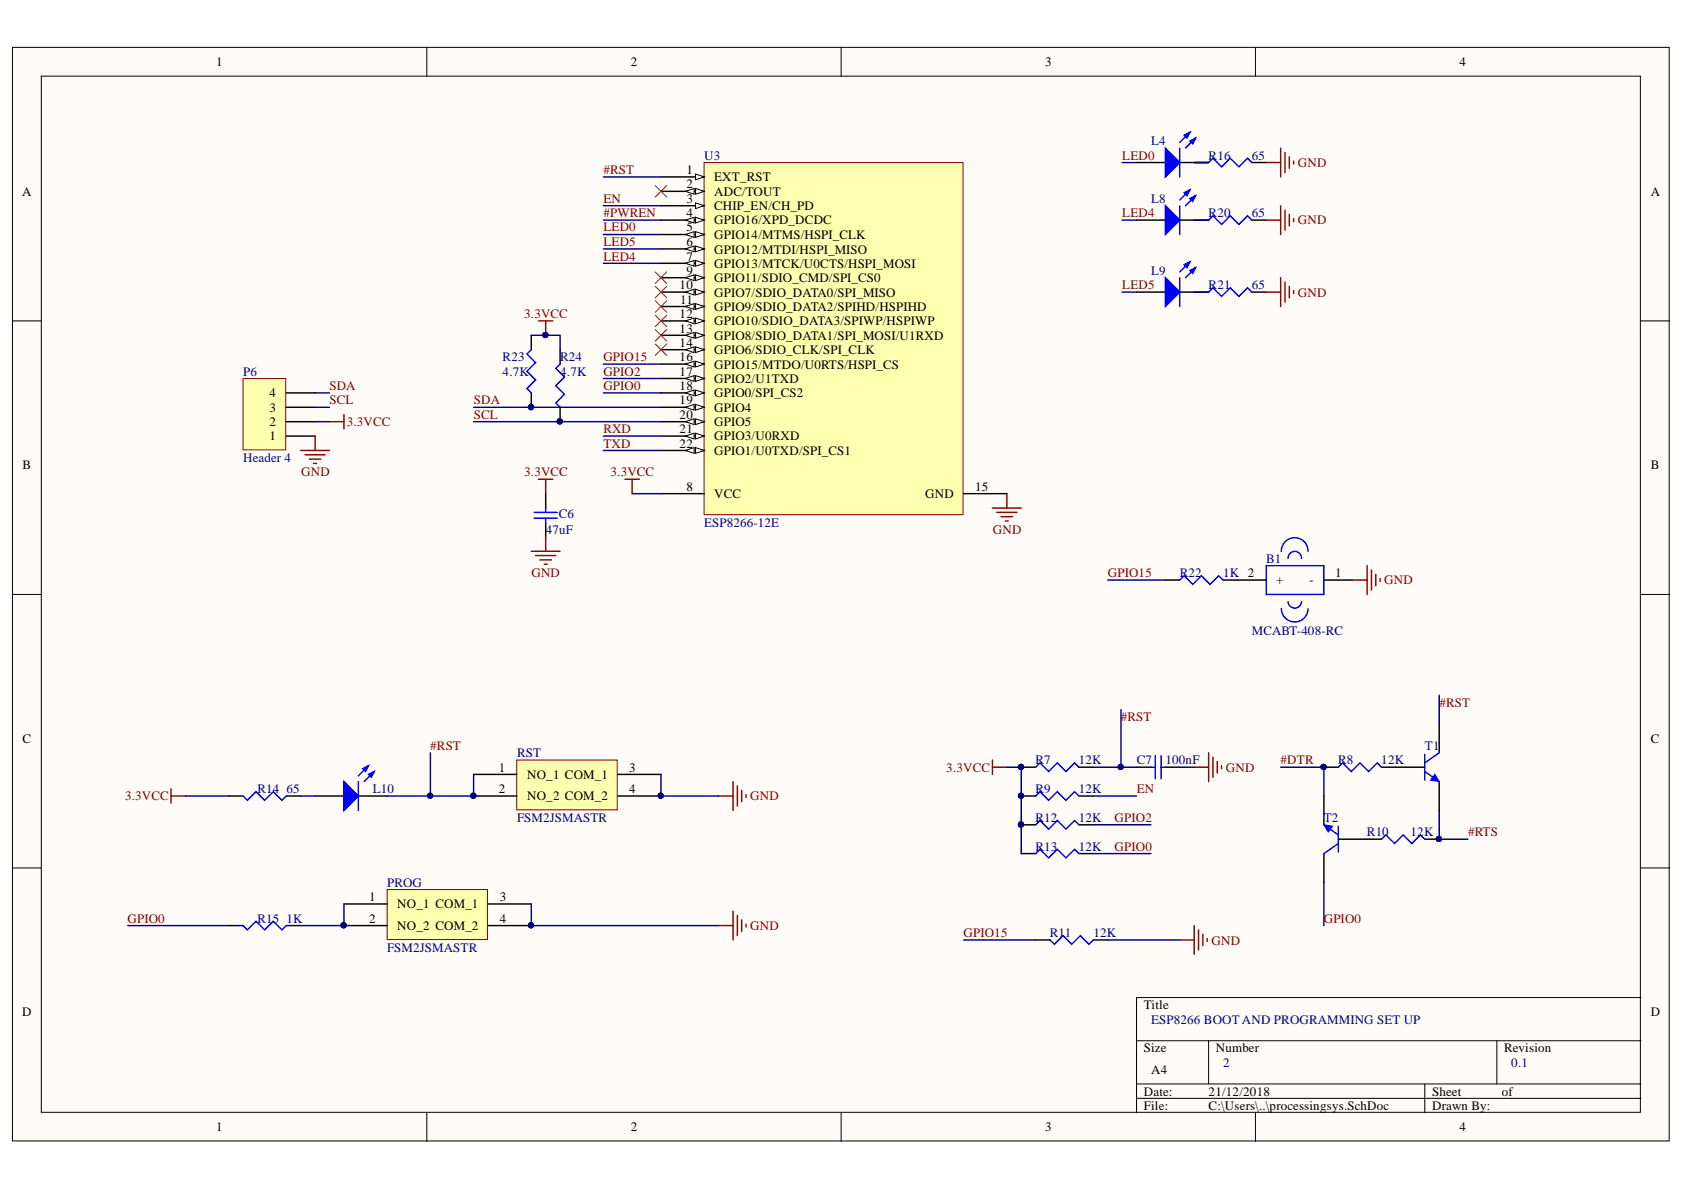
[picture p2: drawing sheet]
<svg xmlns="http://www.w3.org/2000/svg" width="297mm" height="210mm" viewBox="0 0 297 210" stroke-linecap="round" stroke-linejoin="round" font-family="sans-serif">
<defs><g id="words">
<g font-size="2.3">
<text x="38.2" y="11.7">1</text>
<text x="111.2" y="11.7">2</text>
<text x="184.3" y="11.7">3</text>
<text x="257.4" y="11.7">4</text>
<text x="3.9" y="34.5">A</text>
<text x="121.1" y="30.7">1</text>
<text x="121.1" y="33.2">2</text>
<text x="121.1" y="35.8">3</text>
<text x="126" y="32">EXT_RST</text>
<text x="126" y="34.5">ADC/TOUT</text>
<text x="291.2" y="34.5">A</text>
<text x="121.1" y="38.3">4</text>
<text x="121.1" y="40.8">5</text>
<text x="126" y="37">CHIP_EN/CH_PD</text>
<text x="126" y="39.6">GPIO16/XPD_DCDC</text>
<text x="121.1" y="43.5">6</text>
<text x="121.1" y="46">7</text>
<text x="126" y="42.1">GPIO14/MTMS/HSPI_CLK</text>
<text x="126" y="44.7">GPIO12/MTDI/HSPI_MISO</text>
<text x="126" y="47.3">GPIO13/MTCK/U0CTS/HSPI_MOSI</text>
<text x="119.9" y="51.1">10</text>
<text x="120" y="53.6">11</text>
<text x="121.1" y="48.5">9</text>
<text x="126" y="49.8">GPIO11/SDIO_CMD/SPI_CS0</text>
<text x="126" y="52.3">GPIO7/SDIO_DATA0/SPI_MISO</text>
<text x="119.9" y="56.1">12</text>
<text x="119.9" y="58.7">13</text>
<text x="126" y="54.9">GPIO9/SDIO_DATA2/SPIHD/HSPIHD</text>
<text x="126" y="57.4">GPIO10/SDIO_DATA3/SPIWP/HSPIWP</text>
<text x="126" y="59.9">GPIO8/SDIO_DATA1/SPI_MOSI/U1RXD</text>
<text x="119.9" y="61.2">14</text>
<text x="119.9" y="63.7">16</text>
<text x="126" y="62.5">GPIO6/SDIO_CLK/SPI_CLK</text>
<text x="126" y="65">GPIO15/MTDO/U0RTS/HSPI_CS</text>
<text x="47.5" y="70.1">4</text>
<text x="119.9" y="66.3">17</text>
<text x="119.9" y="68.8">18</text>
<text x="119.9" y="71.3">19</text>
<text x="126" y="67.5">GPIO2/U1TXD</text>
<text x="126" y="70.1">GPIO0/SPI_CS2</text>
<text x="47.5" y="77.7">1</text>
<text x="47.5" y="75.2">2</text>
<text x="47.5" y="72.6">3</text>
<text x="119.9" y="73.9">20</text>
<text x="119.9" y="76.4">21</text>
<text x="126" y="72.6">GPIO4</text>
<text x="126" y="75.2">GPIO5</text>
<text x="126" y="77.7">GPIO3/U0RXD</text>
<text x="4" y="82.8">B</text>
<text x="119.9" y="79">22</text>
<text x="126" y="80.2">GPIO1/U0TXD/SPI_CS1</text>
<text x="291.2" y="82.8">B</text>
<text x="121.1" y="86.6">8</text>
<text x="126" y="87.8">VCC</text>
<text x="163.2" y="87.8">GND</text>
<text x="172" y="86.6">15</text>
<text x="235.5" y="101.8">1</text>
<text x="225.1" y="103">+</text>
<text x="231" y="103">-</text>
<text x="4" y="131">C</text>
<text x="291.2" y="131">C</text>
<text x="88" y="136.1">1</text>
<text x="93" y="137.4">NO_1 COM_1</text>
<text x="111" y="136.1">3</text>
<text x="88" y="139.9">2</text>
<text x="93" y="141.2">NO_2 COM_2</text>
<text x="111" y="139.9">4</text>
<text x="65.1" y="158.9">1</text>
<text x="70" y="160.2">NO_1 COM_1</text>
<text x="88.2" y="158.9">3</text>
<text x="65.1" y="162.7">2</text>
<text x="70" y="164.1">NO_2 COM_2</text>
<text x="88.2" y="162.7">4</text>
<text x="3.9" y="179.3">D</text>
<text x="201.8" y="178">Title</text>
<text x="291.2" y="179.3">D</text>
<text x="201.8" y="185.6">Size</text>
<text x="214.5" y="185.6">Number</text>
<text x="265.3" y="185.6">Revision</text>
<text x="203" y="189.4">A4</text>
<text x="201.8" y="193.2">Date:</text>
<text x="201.8" y="195.8">File:</text>
<text x="213.2" y="193.2">21/12/2018</text>
<text x="213.2" y="195.8">C:\Users\..\processingsys.SchDoc</text>
<text x="252.6" y="193.2">Sheet</text>
<text x="252.6" y="195.8">Drawn By:</text>
<text x="264.9" y="193.2">of</text>
<text x="38.2" y="199.6">1</text>
<text x="111.2" y="199.6">2</text>
<text x="184.3" y="199.6">3</text>
<text x="257.4" y="199.6">4</text>
</g>
<g font-size="2.3" fill="#000080">
<text x="124.2" y="28.2">U3</text>
<text x="203" y="25.6">L4</text>
<text x="213.2" y="28.2">R16</text>
<text x="220.8" y="28.2">65</text>
<text x="203" y="35.8">L8</text>
<text x="213.2" y="38.3">R20</text>
<text x="220.8" y="38.3">65</text>
<text x="203" y="48.5">L9</text>
<text x="213.2" y="51.1">R21</text>
<text x="220.8" y="51.1">65</text>
<text x="88.7" y="63.7">R23</text>
<text x="98.8" y="63.7">R24</text>
<text x="42.9" y="66.3">P6</text>
<text x="88.7" y="66.3">4.7K</text>
<text x="98.8" y="66.3">4.7K</text>
<text x="42.9" y="81.5">Header 4</text>
<text x="96.3" y="94.2">47uF</text>
<text x="98.6" y="91.4">C6</text>
<text x="124.2" y="92.9">ESP8266-12E</text>
<text x="208.1" y="101.8">R22</text>
<text x="215.7" y="101.8">1K 2</text>
<text x="223.3" y="99.2">B1</text>
<text x="220.8" y="112">MCABT-408-RC</text>
<text x="91.2" y="133.6">RST</text>
<text x="182.7" y="134.8">R7</text>
<text x="190.3" y="134.8">12K</text>
<text x="200.5" y="134.8">C7</text>
<text x="205.6" y="134.8">100nF</text>
<text x="236" y="134.8">R8</text>
<text x="243.6" y="134.8">12K</text>
<text x="251.3" y="132.3">T1</text>
<text x="45.4" y="139.9">R14</text>
<text x="50.5" y="139.9">65</text>
<text x="65.7" y="139.9">L10</text>
<text x="182.7" y="139.9">R9</text>
<text x="190.3" y="139.9">12K</text>
<text x="91.2" y="145">FSM2JSMASTR</text>
<text x="182.7" y="145">R12</text>
<text x="190.3" y="145">12K</text>
<text x="233.5" y="145">T2</text>
<text x="241.1" y="147.5">R10</text>
<text x="248.8" y="147.5">12K</text>
<text x="182.7" y="150">R13</text>
<text x="190.3" y="150">12K</text>
<text x="68.3" y="156.4">PROG</text>
<text x="45.4" y="162.7">R15</text>
<text x="50.5" y="162.7">1K</text>
<text x="68.3" y="167.9">FSM2JSMASTR</text>
<text x="185.2" y="165.3">R11</text>
<text x="192.9" y="165.3">12K</text>
<text x="203" y="180.6">ESP8266 BOOTAND PROGRAMMING SET UP</text>
<text x="215.7" y="188.2">2</text>
<text x="266.6" y="188.2">0.1</text>
</g>
<g font-size="2.3" fill="#800000">
<text x="198" y="28.2">LED0</text>
<text x="228.9" y="29.4">GND</text>
<text x="106.4" y="30.7">#RST</text>
<text x="106.4" y="35.8">EN</text>
<text x="106.4" y="38.3">#PWREN</text>
<text x="106.4" y="40.8">LED0</text>
<text x="198" y="38.3">LED4</text>
<text x="228.9" y="39.6">GND</text>
<text x="106.4" y="46">LED4</text>
<text x="106.4" y="43.5">LED5</text>
<text x="198" y="51.1">LED5</text>
<text x="228.9" y="52.3">GND</text>
<text x="92.5" y="56.1">3.3VCC</text>
<text x="106.4" y="63.7">GPIO15</text>
<text x="58.1" y="71.3">SCL</text>
<text x="58.1" y="68.8">SDA</text>
<text x="83.6" y="71.3">SDA</text>
<text x="106.4" y="66.3">GPIO2</text>
<text x="106.4" y="68.8">GPIO0</text>
<text x="61.2" y="75.2">3.3VCC</text>
<text x="83.6" y="73.9">SCL</text>
<text x="106.4" y="76.4">RXD</text>
<text x="106.4" y="79">TXD</text>
<text x="53.1" y="84">GND</text>
<text x="92.5" y="84">3.3VCC</text>
<text x="107.7" y="84">3.3VCC</text>
<text x="175.1" y="94.2">GND</text>
<text x="93.7" y="101.8">GND</text>
<text x="195.4" y="101.8">GPIO15</text>
<text x="244.2" y="103">GND</text>
<text x="253.9" y="124.7">#RST</text>
<text x="197.7" y="127.2">#RST</text>
<text x="75.9" y="132.3">#RST</text>
<text x="166.9" y="136.1">3.3VCC</text>
<text x="216.2" y="136.1">GND</text>
<text x="225.9" y="134.8">#DTR</text>
<text x="22.1" y="141.2">3.3VCC</text>
<text x="132.3" y="141.2">GND</text>
<text x="200.5" y="139.9">EN</text>
<text x="196.6" y="145">GPIO2</text>
<text x="259" y="147.5">#RTS</text>
<text x="196.6" y="150">GPIO0</text>
<text x="22.5" y="162.7">GPIO0</text>
<text x="132.3" y="164.1">GND</text>
<text x="170" y="165.3">GPIO15</text>
<text x="213.7" y="166.6">GND</text>
<text x="233.5" y="162.7">GPIO0</text>
</g>
</g></defs>
<g fill="#fffcf8" stroke="#000" stroke-width=".18">
<path d="M2.2 8.4h292.2v192.9h-292.2z"/>
<path d="M7.3 13.4h282v182.8h-282z"/>
</g>
<g fill="none" stroke="#000" stroke-width=".18">
<path d="M75.3 8.4v5M148.4 8.4v5M221.4 8.4v5M2.2 56.6h5.1M289.4 56.6h5.1M2.2 104.9h5.1M289.4 104.9h5.1M2.2 153.1h5.1M289.4 153.1h5.1M289.4 176h-88.9v20.3M75.3 196.3v5.1M148.4 196.3v5.1"/>
<path d="M200.5 183.6h88.9M200.5 191.2h88.9M200.5 193.7h88.9M213.2 183.6v7.6M221.4 196.3v5.1M251.3 191.2v5.1M264 183.6v7.6"/>
</g>
<path d="M96.3 87.1v2.5M96.3 92.2v2.5M233.5 135.3h2.6M243.7 135.3h2.5M40.3 140.4h2.6M50.5 140.4h2.5M241.1 148h2.6M251.3 148h2.6M40.3 163.3h2.6M50.5 163.3h2.5" fill="none" stroke="#000" stroke-width=".25"/>
<g fill="#000080" stroke="#000080" stroke-width=".18">
<circle cx="253.8" cy="148" r=".46"/>
<circle cx="233.5" cy="135.3" r=".46"/>
</g>
<path d="M94.2 90.4h4.1M94.2 91.4h4.1M96.3 89.6v.8M96.3 91.4v.8M236.1 135.3l.7-.7 1.6 1.5 1.5-1.5 1.5 1.5 1.5-1.5 .8 .7M42.9 140.4l.7 .8 1.6-1.6 1.5 1.6 1.5-1.6 1.5 1.6 .8-.8M243.7 148l.8-.7 1.5 1.5 1.5-1.5 1.5 1.5 1.6-1.5 .7 .7M42.9 163.3l.7 .7 1.6-1.5 1.5 1.5 1.5-1.5 1.5 1.5 .8-.7" fill="none" stroke="#00f" stroke-width=".25"/>
<g fill="none" stroke="#800000" stroke-width=".25">
<path d="M93.7 97.2h5.1M94.5 98h3.5M95 84.5h2.5M95.2 98.8h2.1M96 99.5h.5M96.3 84.5v2.6M96.3 94.7v2.5M110.2 84.5h2.6M111.5 84.5v2.6M175.1 89.6h5M175.8 90.4h3.6M176.6 91.1h2"/>
<path d="M177.3 91.9h.6M177.6 87.1v2.5M30.2 139.1v2.6M129.3 137.9v5M130.1 138.6v3.6M130.8 139.4v2M30.2 140.4h2.5M126.8 140.4h2.5M131.6 140.2v.5M126.8 163.3h2.5M129.3 160.7v5.1M130.1 161.5v3.5"/>
<path d="M130.8 162.2v2.1M131.6 163v.5"/>
</g>
<path d="M124.2 28.7h45.7v62.1h-45.7z" fill="#ffffb0" stroke="#800000" stroke-width=".18"/>
<path d="M116.6 31.2h7.6" fill="none" stroke="#000" stroke-width=".25"/>
<path d="M122.7 30.7l1.5 .5-1.5 .5z" fill="#fffcf8"/>
<path d="M122.7 30.7l1.5 .5-1.5 .5z" fill="none" stroke="#000" stroke-width=".18"/>
<path d="M116.6 33.7h7.6" fill="none" stroke="#000" stroke-width=".25"/>
<path d="M122.7 33.2l1.5 .5-1.5 .6z" fill="#fffcf8"/>
<path d="M122.7 33.2l1.5 .5-1.5 .6z" fill="none" stroke="#000" stroke-width=".18"/>
<path d="M120.9 33.7l1.5-.5v1.1z" fill="#fffcf8"/>
<path d="M120.9 33.7l1.5-.5v1.1z" fill="none" stroke="#000" stroke-width=".18"/>
<path d="M116.6 36.3h7.6" fill="none" stroke="#000" stroke-width=".25"/>
<path d="M122.7 35.8l1.5 .5-1.5 .5z" fill="#fffcf8"/>
<path d="M122.7 35.8l1.5 .5-1.5 .5z" fill="none" stroke="#000" stroke-width=".18"/>
<path d="M116.6 38.8h7.6" fill="none" stroke="#000" stroke-width=".25"/>
<path d="M122.7 38.3l1.5 .5-1.5 .5z" fill="#fffcf8"/>
<path d="M122.7 38.3l1.5 .5-1.5 .5z" fill="none" stroke="#000" stroke-width=".18"/>
<path d="M120.9 38.8l1.5-.5v1z" fill="#fffcf8"/>
<path d="M120.9 38.8l1.5-.5v1z" fill="none" stroke="#000" stroke-width=".18"/>
<path d="M116.6 41.4h7.6" fill="none" stroke="#000" stroke-width=".25"/>
<path d="M122.7 40.9l1.5 .5-1.5 .5z" fill="#fffcf8"/>
<path d="M122.7 40.9l1.5 .5-1.5 .5z" fill="none" stroke="#000" stroke-width=".18"/>
<path d="M120.9 41.4l1.5-.5v1z" fill="#fffcf8"/>
<path d="M120.9 41.4l1.5-.5v1z" fill="none" stroke="#000" stroke-width=".18"/>
<path d="M116.6 43.9h7.6" fill="none" stroke="#000" stroke-width=".25"/>
<path d="M122.7 43.4l1.5 .5-1.5 .5z" fill="#fffcf8"/>
<path d="M122.7 43.4l1.5 .5-1.5 .5z" fill="none" stroke="#000" stroke-width=".18"/>
<path d="M120.9 43.9l1.5-.5v1z" fill="#fffcf8"/>
<path d="M120.9 43.9l1.5-.5v1z" fill="none" stroke="#000" stroke-width=".18"/>
<path d="M116.6 46.4h7.6" fill="none" stroke="#000" stroke-width=".25"/>
<path d="M122.7 45.9l1.5 .5-1.5 .6z" fill="#fffcf8"/>
<path d="M122.7 45.9l1.5 .5-1.5 .6z" fill="none" stroke="#000" stroke-width=".18"/>
<path d="M120.9 46.4l1.5-.5v1.1z" fill="#fffcf8"/>
<path d="M120.9 46.4l1.5-.5v1.1z" fill="none" stroke="#000" stroke-width=".18"/>
<path d="M116.6 49h7.6M116.6 87.1h7.6" fill="none" stroke="#000" stroke-width=".25"/>
<path d="M122.7 48.5l1.5 .5-1.5 .5z" fill="#fffcf8"/>
<path d="M122.7 48.5l1.5 .5-1.5 .5z" fill="none" stroke="#000" stroke-width=".18"/>
<path d="M120.9 49l1.5-.5v1z" fill="#fffcf8"/>
<path d="M120.9 49l1.5-.5v1z" fill="none" stroke="#000" stroke-width=".18"/>
<path d="M116.6 51.5h7.6" fill="none" stroke="#000" stroke-width=".25"/>
<path d="M122.7 51l1.5 .5-1.5 .5z" fill="#fffcf8"/>
<path d="M122.7 51l1.5 .5-1.5 .5z" fill="none" stroke="#000" stroke-width=".18"/>
<path d="M120.9 51.5l1.5-.5v1z" fill="#fffcf8"/>
<path d="M120.9 51.5l1.5-.5v1z" fill="none" stroke="#000" stroke-width=".18"/>
<path d="M116.6 54.1h7.6" fill="none" stroke="#000" stroke-width=".25"/>
<path d="M122.7 53.6l1.5 .5-1.5 .5z" fill="#fffcf8"/>
<path d="M122.7 53.6l1.5 .5-1.5 .5z" fill="none" stroke="#000" stroke-width=".18"/>
<path d="M120.9 54.1l1.5-.5v1z" fill="#fffcf8"/>
<path d="M120.9 54.1l1.5-.5v1z" fill="none" stroke="#000" stroke-width=".18"/>
<path d="M116.6 56.6h7.6" fill="none" stroke="#000" stroke-width=".25"/>
<path d="M122.7 56.1l1.5 .5-1.5 .5z" fill="#fffcf8"/>
<path d="M122.7 56.1l1.5 .5-1.5 .5z" fill="none" stroke="#000" stroke-width=".18"/>
<path d="M120.9 56.6l1.5-.5v1z" fill="#fffcf8"/>
<path d="M120.9 56.6l1.5-.5v1z" fill="none" stroke="#000" stroke-width=".18"/>
<path d="M116.6 59.1h7.6" fill="none" stroke="#000" stroke-width=".25"/>
<path d="M122.7 58.6l1.5 .5-1.5 .6z" fill="#fffcf8"/>
<path d="M122.7 58.6l1.5 .5-1.5 .6z" fill="none" stroke="#000" stroke-width=".18"/>
<path d="M120.9 59.1l1.5-.5v1.1z" fill="#fffcf8"/>
<path d="M120.9 59.1l1.5-.5v1.1z" fill="none" stroke="#000" stroke-width=".18"/>
<path d="M116.6 61.7h7.6" fill="none" stroke="#000" stroke-width=".25"/>
<path d="M122.7 61.2l1.5 .5-1.5 .5z" fill="#fffcf8"/>
<path d="M122.7 61.2l1.5 .5-1.5 .5z" fill="none" stroke="#000" stroke-width=".18"/>
<path d="M120.9 61.7l1.5-.5v1z" fill="#fffcf8"/>
<path d="M120.9 61.7l1.5-.5v1z" fill="none" stroke="#000" stroke-width=".18"/>
<path d="M116.6 64.2h7.6M170 87.1h7.6" fill="none" stroke="#000" stroke-width=".25"/>
<path d="M122.7 63.7l1.5 .5-1.5 .5z" fill="#fffcf8"/>
<path d="M122.7 63.7l1.5 .5-1.5 .5z" fill="none" stroke="#000" stroke-width=".18"/>
<path d="M120.9 64.2l1.5-.5v1z" fill="#fffcf8"/>
<path d="M120.9 64.2l1.5-.5v1z" fill="none" stroke="#000" stroke-width=".18"/>
<path d="M116.6 66.8h7.6" fill="none" stroke="#000" stroke-width=".25"/>
<path d="M122.7 66.3l1.5 .5-1.5 .5z" fill="#fffcf8"/>
<path d="M122.7 66.3l1.5 .5-1.5 .5z" fill="none" stroke="#000" stroke-width=".18"/>
<path d="M120.9 66.8l1.5-.5v1z" fill="#fffcf8"/>
<path d="M120.9 66.8l1.5-.5v1z" fill="none" stroke="#000" stroke-width=".18"/>
<path d="M116.6 69.3h7.6" fill="none" stroke="#000" stroke-width=".25"/>
<path d="M122.7 68.8l1.5 .5-1.5 .5z" fill="#fffcf8"/>
<path d="M122.7 68.8l1.5 .5-1.5 .5z" fill="none" stroke="#000" stroke-width=".18"/>
<path d="M120.9 69.3l1.5-.5v1z" fill="#fffcf8"/>
<path d="M120.9 69.3l1.5-.5v1z" fill="none" stroke="#000" stroke-width=".18"/>
<path d="M116.6 71.8h7.6" fill="none" stroke="#000" stroke-width=".25"/>
<path d="M122.7 71.3l1.5 .5-1.5 .5z" fill="#fffcf8"/>
<path d="M122.7 71.3l1.5 .5-1.5 .5z" fill="none" stroke="#000" stroke-width=".18"/>
<path d="M120.9 71.8l1.5-.5v1z" fill="#fffcf8"/>
<path d="M120.9 71.8l1.5-.5v1z" fill="none" stroke="#000" stroke-width=".18"/>
<path d="M116.6 74.4h7.6" fill="none" stroke="#000" stroke-width=".25"/>
<path d="M122.7 73.9l1.5 .5-1.5 .5z" fill="#fffcf8"/>
<path d="M122.7 73.9l1.5 .5-1.5 .5z" fill="none" stroke="#000" stroke-width=".18"/>
<path d="M120.9 74.4l1.5-.5v1z" fill="#fffcf8"/>
<path d="M120.9 74.4l1.5-.5v1z" fill="none" stroke="#000" stroke-width=".18"/>
<path d="M116.6 76.9h7.6" fill="none" stroke="#000" stroke-width=".25"/>
<path d="M122.7 76.4l1.5 .5-1.5 .5z" fill="#fffcf8"/>
<path d="M122.7 76.4l1.5 .5-1.5 .5z" fill="none" stroke="#000" stroke-width=".18"/>
<path d="M120.9 76.9l1.5-.5v1z" fill="#fffcf8"/>
<path d="M120.9 76.9l1.5-.5v1z" fill="none" stroke="#000" stroke-width=".18"/>
<path d="M116.6 79.5h7.6" fill="none" stroke="#000" stroke-width=".25"/>
<path d="M122.7 79l1.5 .5-1.5 .5z" fill="#fffcf8"/>
<path d="M122.7 79l1.5 .5-1.5 .5z" fill="none" stroke="#000" stroke-width=".18"/>
<path d="M120.9 79.5l1.5-.5v1z" fill="#fffcf8"/>
<path d="M120.9 79.5l1.5-.5v1z" fill="none" stroke="#000" stroke-width=".18"/>
<g fill="none" stroke="#000" stroke-width=".25">
<path d="M200.5 28.7h5.1M208.1 28.7h5.1M210.6 38.8h2.6M220.8 38.8h2.6M220.8 28.7h2.6M210.6 51.5h2.6M220.8 51.5h2.6M218.3 102.3h5.1M233.5 102.3h5.1M180.1 135.3h2.6M190.3 135.3h2.5M180.1 140.4h2.6"/>
<path d="M180.1 145.5h2.6M180.1 150.6h2.6M190.3 140.4h2.5M190.3 145.5h2.5M190.3 150.6h2.5M182.7 165.8h2.5M192.8 165.8h2.6"/>
</g>
<g fill="#000080" stroke="#000080" stroke-width=".18">
<circle cx="180.1" cy="135.3" r=".46"/>
<circle cx="180.1" cy="140.4" r=".46"/>
<circle cx="180.1" cy="145.4" r=".46"/>
</g>
<g fill="none" stroke="#00f" stroke-width=".25">
<path d="M213.2 38.8l.7-.7 1.6 1.5 1.5-1.5 1.5 1.5 1.5-1.5 .8 .7M213.2 28.7l.7-.8 1.6 1.5 1.5-1.5 1.5 1.5 1.5-1.5 .8 .8M213.2 51.5l.7-.7 1.6 1.5 1.5-1.5 1.5 1.5 1.5-1.5 .8 .7M223.4 99.8h10.1v5.1h-10.1zM226 97.3a2.35 2.35 0 0 1 2.4-2.5 2.35 2.35 0 0 1 2.3 2.5M229.6 98.5a1.19 1.19 0 0 0-1.2-1.2 1.19 1.19 0 0 0-1.2 1.2M226 107.3a2.35 2.35 0 0 0 2.4 2.4 2.35 2.35 0 0 0 2.3-2.3M229.6 106.1a1.19 1.19 0 0 1-1.2 1.2 1.19 1.19 0 0 1-1.2-1.2M182.7 135.3l.7-.7 1.6 1.5 1.5-1.5 1.5 1.5 1.5-1.5 .8 .7M182.7 140.4l.7-.8 1.6 1.6 1.5-1.6 1.5 1.6 1.5-1.6 .8 .8M182.7 145.5l.7-.8 1.6 1.5 1.5-1.5 1.5 1.5 1.5-1.5 .8 .8M182.7 150.6l.7-.8 1.6 1.5 1.5-1.5 1.5 1.5 1.5-1.5 .8 .8"/>
<path d="M185.2 165.8l.8 .8 1.5-1.6 1.5 1.6 1.6-1.6 1.5 1.6 .7-.8"/>
</g>
<g fill="none" stroke="#800000" stroke-width=".25">
<path d="M223.4 28.7h2.5M223.4 38.8h2.5M225.9 26.1v5.1M225.9 36.3v5.1M226.7 26.9v3.5M226.7 37v3.6M227.4 27.7v2M227.4 37.8v2M228.2 28.4v.5M228.2 38.6v.5M223.4 51.5h2.5M225.9 49v5.1"/>
<path d="M226.7 49.7v3.6M227.4 50.5v2M228.2 51.3v.5M175.1 134.1v2.5M175.1 135.3h2.5M208.1 165.8h2.5M210.6 163.3v5M211.4 164v3.6M212.2 164.8v2M212.9 165.5v.6"/>
</g>
<path d="M205.6 26.1l2.5 2.6-2.5 2.5z" fill="#00f"/>
<path d="M205.6 26.1l2.5 2.6-2.5 2.5zM209.9 23.3l-1.8 1.8M210.9 24.4l-1.8 1.7" fill="none" stroke="#00f" stroke-width=".25"/>
<path d="M209.9 24.9l1-.5-.5 1z" fill="#00f"/>
<path d="M209.9 24.9l1-.5-.5 1z" fill="none" stroke="#00f" stroke-width=".25"/>
<path d="M208.9 23.8l1-.5-.5 1.1z" fill="#00f"/>
<path d="M208.1 26.1v5.1M208.9 23.8l1-.5-.5 1.1z" fill="none" stroke="#00f" stroke-width=".25"/>
<path d="M200.5 38.8h5.1M208.1 38.8h5.1" fill="none" stroke="#000" stroke-width=".25"/>
<path d="M205.6 36.3l2.5 2.5-2.5 2.6z" fill="#00f"/>
<path d="M205.6 36.3l2.5 2.5-2.5 2.6zM209.9 33.5l-1.8 1.8M210.9 34.5l-1.8 1.8" fill="none" stroke="#00f" stroke-width=".25"/>
<path d="M209.9 35l1-.5-.5 1z" fill="#00f"/>
<path d="M209.9 35l1-.5-.5 1z" fill="none" stroke="#00f" stroke-width=".25"/>
<path d="M208.9 34l1-.5-.5 1z" fill="#00f"/>
<path d="M208.1 36.3v5.1M208.9 34l1-.5-.5 1z" fill="none" stroke="#00f" stroke-width=".25"/>
<path d="M200.5 51.5h5.1M208.1 51.5h5.1" fill="none" stroke="#000" stroke-width=".25"/>
<path d="M205.6 49l2.5 2.5-2.5 2.6z" fill="#00f"/>
<path d="M205.6 49l2.5 2.5-2.5 2.6zM209.9 46.2l-1.8 1.8M210.9 47.2l-1.8 1.8" fill="none" stroke="#00f" stroke-width=".25"/>
<path d="M209.9 47.7l1-.5-.5 1z" fill="#00f"/>
<path d="M209.9 47.7l1-.5-.5 1z" fill="none" stroke="#00f" stroke-width=".25"/>
<path d="M208.9 46.7l1-.5-.5 1z" fill="#00f"/>
<path d="M208.1 49v5.1M208.9 46.7l1-.5-.5 1z" fill="none" stroke="#00f" stroke-width=".25"/>
<path d="M55.6 140.4h5.1M63.2 140.4h5.1" fill="none" stroke="#000" stroke-width=".25"/>
<path d="M60.7 137.9l2.5 2.5-2.5 2.5z" fill="#00f"/>
<path d="M60.7 137.9l2.5 2.5-2.5 2.5zM65 135.1l-1.8 1.8M66 136.1l-1.8 1.8" fill="none" stroke="#00f" stroke-width=".25"/>
<path d="M65 136.6l1-.5-.5 1z" fill="#00f"/>
<path d="M65 136.6l1-.5-.5 1z" fill="none" stroke="#00f" stroke-width=".25"/>
<path d="M64 135.6l1-.5-.5 1z" fill="#00f"/>
<path d="M63.2 137.9v5M64 135.6l1-.5-.5 1z" fill="none" stroke="#00f" stroke-width=".25"/>
<path d="M91.1 134.1h17.8v8.7h-17.8z" fill="#ffffb0" stroke="#800000" stroke-width=".18"/>
<path d="M83.5 136.6h7.7M109 136.6h7.6M83.5 140.4h7.7M109 140.4h7.6" fill="none" stroke="#000" stroke-width=".25"/>
<g fill="#000080" stroke="#000080" stroke-width=".18">
<circle cx="83.5" cy="140.4" r=".46"/>
<circle cx="116.5" cy="140.4" r=".46"/>
</g>
<path d="M68.3 156.9h17.7v8.8h-17.7z" fill="#ffffb0" stroke="#800000" stroke-width=".18"/>
<path d="M60.7 159.5h7.6M86.1 159.5h7.6M60.7 163.3h7.6M86.1 163.3h7.6" fill="none" stroke="#000" stroke-width=".25"/>
<g fill="#000080" stroke="#000080" stroke-width=".18">
<circle cx="60.6" cy="163.2" r=".46"/>
<circle cx="93.7" cy="163.2" r=".46"/>
</g>
<path d="M241.1 99.8v5.1M238.6 102.3h2.5M241.9 100.5v3.6M242.7 101.3v2M243.4 102.1v.5" fill="none" stroke="#800000" stroke-width=".25"/>
<path d="M42.9 66.8h7.5v12.6h-7.5z" fill="#ffffb0" stroke="#800000" stroke-width=".18"/>
<path d="M50.5 76.9h5.1M50.5 74.4h5.1M50.5 71.8h5.1M50.5 69.3h5.1M205.6 102.3h2.5M215.7 102.3h2.6M246.2 135.3h5.1M253.9 127.7v5.1M253.9 137.9v5" fill="none" stroke="#000" stroke-width=".25"/>
<path d="M208.1 102.3l.8-.7 1.5 1.5 1.5-1.5 1.5 1.5 1.6-1.5 .7 .7M251.3 136.1l2.6 1.8M251.3 133v4.6M253.9 132.8l-2.6 1.8" fill="none" stroke="#00f" stroke-width=".25"/>
<path d="M53 79.5h5.1M55.6 76.9v2.6M53.8 80.2h3.6M54.6 81h2M55.3 81.7h.5" fill="none" stroke="#800000" stroke-width=".25"/>
<path d="M253.1 136.6l.8 1.3-1.6-.3z" fill="#00f"/>
<path d="M253.1 136.6l.8 1.3-1.6-.3z" fill="none" stroke="#00f" stroke-width=".18"/>
<path d="M233.5 140.4v5.1M233.5 150.6v5M236.1 148h5" fill="none" stroke="#000" stroke-width=".25"/>
<path d="M233.5 145.5l2.6 1.8M236.1 148.8l-2.6 1.8M236.1 145.7v4.6" fill="none" stroke="#00f" stroke-width=".25"/>
<path d="M233.5 145.5l1.5 .2-.7 1.1z" fill="#00f"/>
<path d="M233.5 145.5l1.5 .2-.7 1.1z" fill="none" stroke="#00f" stroke-width=".18"/>
<path d="M93.7 59.1v2.6M93.7 69.3v2.5M98.8 61.7v2.5M98.8 71.8v2.6M200.5 135.3h2.5M205.6 135.3h2.5" fill="none" stroke="#000" stroke-width=".25"/>
<g fill="#000080" stroke="#000080" stroke-width=".18">
<circle cx="93.7" cy="71.8" r=".46"/>
<circle cx="98.7" cy="74.3" r=".46"/>
<circle cx="96.2" cy="59.1" r=".46"/>
<circle cx="253.8" cy="148" r=".46"/>
<circle cx="233.5" cy="135.3" r=".46"/>
<circle cx="60.6" cy="163.2" r=".46"/>
<circle cx="116.5" cy="140.4" r=".46"/>
<circle cx="75.9" cy="140.4" r=".46"/>
<circle cx="83.5" cy="140.4" r=".46"/>
<circle cx="93.7" cy="163.2" r=".46"/>
<circle cx="197.7" cy="135.3" r=".46"/>
<circle cx="180.1" cy="135.3" r=".46"/>
<circle cx="180.1" cy="140.4" r=".46"/>
<circle cx="180.1" cy="145.4" r=".46"/>
</g>
<path d="M93.7 61.7l-.8 .7 1.6 1.6-1.6 1.5 1.6 1.5-1.6 1.5 .8 .8M98.8 64.2l-.8 .8 1.6 1.5-1.6 1.5 1.6 1.6-1.6 1.5 .8 .7M203 135.3h.8M203.8 133.3v4.1M204.8 133.3v4.1M204.8 135.3h.8" fill="none" stroke="#00f" stroke-width=".25"/>
<path d="M95 56.6h2.5M96.3 56.6v2.5M58.1 74.4h2.6M60.7 73.1v2.5M210.6 135.3h2.6M213.2 132.8v5.1M213.9 133.6v3.5M214.7 134.3v2M215.5 135.1v.5" fill="none" stroke="#800000" stroke-width=".25"/>
<g fill="none" stroke="#f00" stroke-width=".18">
<path d="M115.6 32.7l2 2.1M117.6 32.7l-2 2.1M115.6 50.5l2 2M115.6 58.1l2 2.1M115.6 48l2 2M115.6 53l2 2.1M115.6 55.6l2 2M117.6 50.5l-2 2M117.6 58.1l-2 2.1M117.6 48l-2 2M117.6 53l-2 2.1M117.6 55.6l-2 2"/>
<path d="M115.6 60.7l2 2M117.6 60.7l-2 2"/>
</g>
<g fill="none" stroke="#000080" stroke-width=".25">
<path d="M106.4 31.2h10.2M106.4 36.3h10.2M106.4 38.8h10.2M197.9 38.8h2.6M197.9 28.7h2.6M210.6 38.8h2.6M210.6 28.7h2.6M93.7 59.1h5.1v2.6M106.4 46.4h10.2M106.4 43.9h10.2M106.4 41.4h10.2M197.9 51.5h2.6"/>
<path d="M210.6 51.5h2.6M55.6 69.3h2.5M55.6 74.4h2.5M55.6 71.8h2.5M83.5 71.8h33.1M83.5 74.4h33.1M106.4 79.5h10.2M106.4 76.9h10.2M106.4 64.2h10.2M106.4 66.8h10.2M106.4 69.3h10.2M111.5 87.1h5.1"/>
<path d="M195.4 102.3h10.2M75.9 132.8v7.6M83.5 136.6v3.8h-15.2M116.6 136.6v3.8h10.2M177.6 135.3h2.5v15.3M192.8 135.3h4.9M197.7 125.2v10.1h2.8M208.1 135.3h2.5M225.9 135.3h7.6v5.1M253.9 122.6v5.1M32.7 140.4h7.6M53 140.4h2.6"/>
<path d="M60.7 159.5v3.8h-7.7M93.7 159.5v3.8h33.1M192.8 140.4h7.7M192.8 145.5h10.2M192.8 150.6h10.2M233.5 155.6v7.7M253.9 142.9v5.1h5M22.5 163.3h17.8M170 165.8h12.7M195.4 165.8h12.7"/>
</g>
<use href="#words"/>
</svg>
